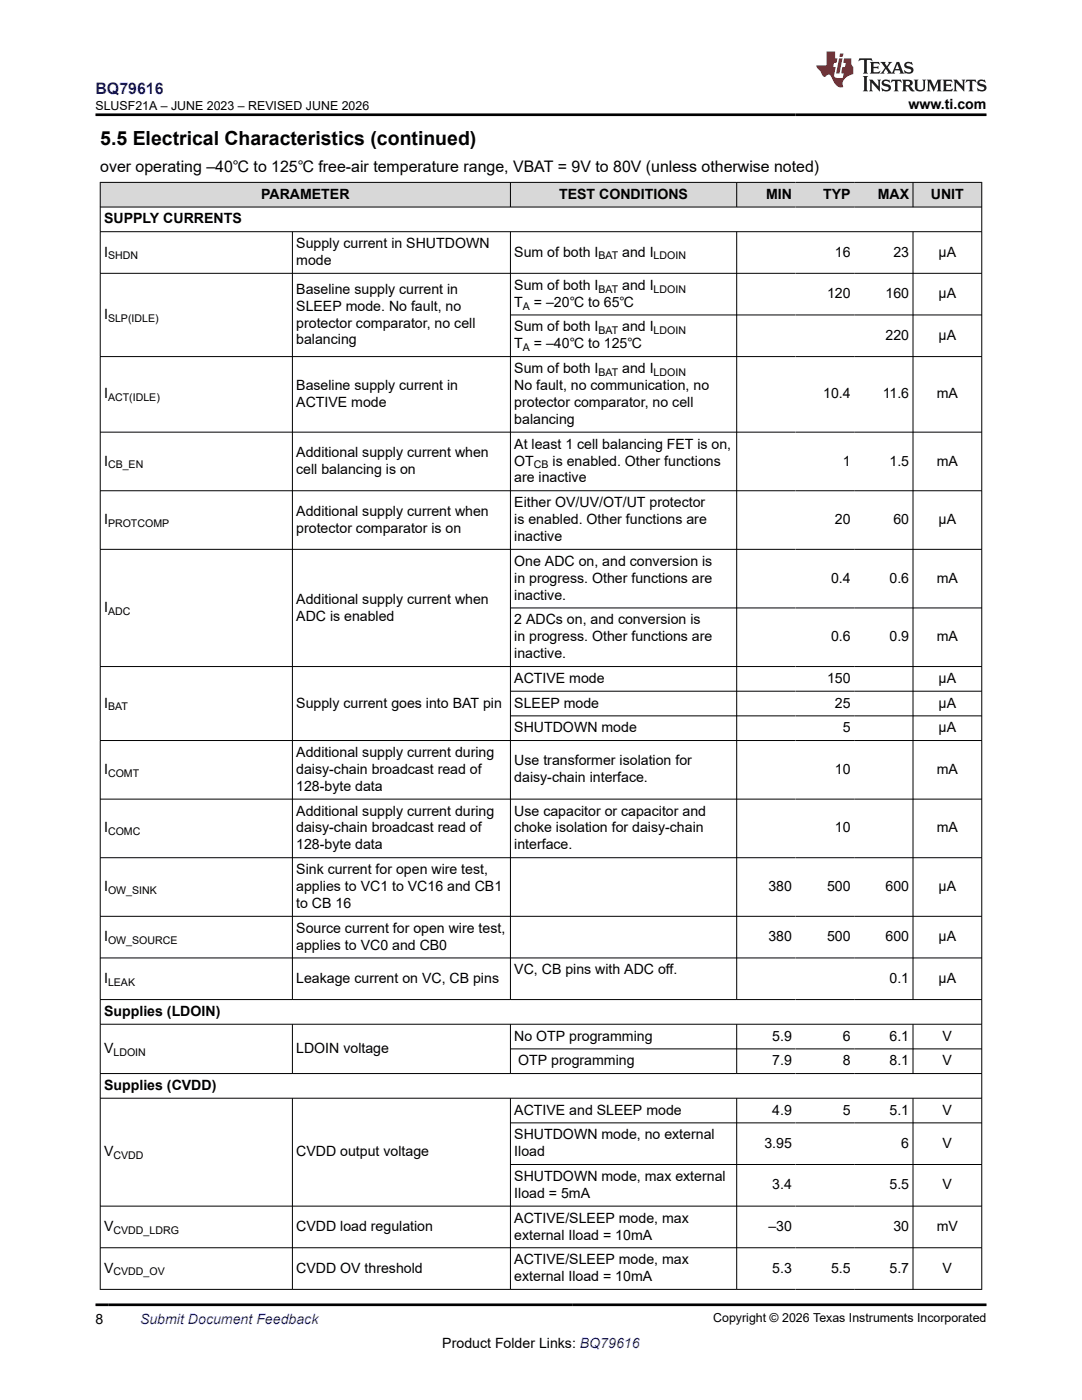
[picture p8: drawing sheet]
<svg xmlns="http://www.w3.org/2000/svg" width="216mm" height="279mm" viewBox="0 0 216 279" stroke-linecap="round" stroke-linejoin="round" font-family="sans-serif">
<defs><g id="words">
<text font-size="3.9" x="20" y="28.8">5.5 Electrical Characteristics (continued)</text>
<text font-size="3.2" fill="#00f" x="19" y="18.7">BQ79616</text>
<text font-size="3.2" x="20" y="34.3">over operating –40℃ to 125℃ free-air temperature range, VBAT = 9V to 80V (unless otherwise noted)</text>
<g font-size="2.8">
<text x="181.3" y="21.8">www.ti.com</text>
<text x="52.1" y="39.7">PARAMETER</text>
<text x="111.6" y="39.7">TEST CONDITIONS</text>
<text x="152.8" y="39.7">MIN</text>
<text x="164.3" y="39.7">TYP</text>
<text x="175.1" y="39.7">MAX</text>
<text x="185.7" y="39.7">UNIT</text>
<text x="20.8" y="44.6">SUPPLY CURRENTS</text>
<text x="20.8" y="51.2">I</text>
<text x="59.1" y="49.5">Supply current in SHUTDOWN</text>
<text x="59.1" y="52.9">mode</text>
<text x="102.6" y="51.2">Sum of both I</text>
<text x="124.1" y="51.2">and I</text>
<text x="166.6" y="51.2">16</text>
<text x="178.3" y="51.2">23</text>
<text x="187.3" y="51.2">µA</text>
<text x="59.1" y="58.6">Baseline supply current in</text>
<text x="102.6" y="57.8">Sum of both I</text>
<text x="124.1" y="57.8">and I</text>
<text x="165" y="59.5">120</text>
<text x="176.7" y="59.5">160</text>
<text x="187.3" y="59.5">µA</text>
<text x="20.8" y="63.7">I</text>
<text x="59.1" y="62">SLEEP mode. No fault, no</text>
<text x="59.1" y="65.4">protector comparator, no cell</text>
<text x="102.6" y="61.2">T</text>
<text x="106.5" y="61.2">= –20℃ to 65℃</text>
<text x="59.1" y="68.7">balancing</text>
<text x="102.6" y="66.1">Sum of both I</text>
<text x="102.6" y="69.5">T</text>
<text x="106.5" y="69.5">= –40℃ to 125℃</text>
<text x="124.1" y="66.1">and I</text>
<text x="176.7" y="67.8">220</text>
<text x="187.3" y="67.8">µA</text>
<text x="59.1" y="77.8">Baseline supply current in</text>
<text x="102.6" y="74.4">Sum of both I</text>
<text x="102.6" y="77.8">No fault, no communication, no</text>
<text x="124.1" y="74.4">and I</text>
<text x="20.8" y="79.5">I</text>
<text x="59.1" y="81.2">ACTIVE mode</text>
<text x="102.6" y="81.2">protector comparator, no cell</text>
<text x="164.3" y="79.5">10.4</text>
<text x="176.1" y="79.5">11.6</text>
<text x="186.9" y="79.5">mA</text>
<text x="102.6" y="84.6">balancing</text>
<text x="102.6" y="89.5">At least 1 cell balancing FET is on,</text>
<text x="20.8" y="92.9">I</text>
<text x="59.1" y="91.2">Additional supply current when</text>
<text x="59.1" y="94.6">cell balancing is on</text>
<text x="102.6" y="92.9">OT</text>
<text x="110.3" y="92.9">is enabled. Other functions</text>
<text x="168.2" y="92.9">1</text>
<text x="177.5" y="92.9">1.5</text>
<text x="186.9" y="92.9">mA</text>
<text x="102.6" y="96.3">are inactive</text>
<text x="102.6" y="101.2">Either OV/UV/OT/UT protector</text>
<text x="20.8" y="104.6">I</text>
<text x="59.1" y="102.9">Additional supply current when</text>
<text x="59.1" y="106.3">protector comparator is on</text>
<text x="102.6" y="104.6">is enabled. Other functions are</text>
<text x="102.6" y="108">inactive</text>
<text x="166.6" y="104.6">20</text>
<text x="178.3" y="104.6">60</text>
<text x="187.3" y="104.6">µA</text>
<text x="102.6" y="112.9">One ADC on, and conversion is</text>
<text x="102.6" y="116.3">in progress. Other functions are</text>
<text x="102.6" y="119.7">inactive.</text>
<text x="165.8" y="116.3">0.4</text>
<text x="177.5" y="116.3">0.6</text>
<text x="186.9" y="116.3">mA</text>
<text x="20.8" y="122.1">I</text>
<text x="59.1" y="120.4">Additional supply current when</text>
<text x="59.1" y="123.8">ADC is enabled</text>
<text x="102.6" y="124.6">2 ADCs on, and conversion is</text>
<text x="102.6" y="128">in progress. Other functions are</text>
<text x="102.6" y="131.4">inactive.</text>
<text x="165.8" y="128">0.6</text>
<text x="177.5" y="128">0.9</text>
<text x="186.9" y="128">mA</text>
<text x="102.6" y="136.3">ACTIVE mode</text>
<text x="165" y="136.3">150</text>
<text x="187.3" y="136.3">µA</text>
<text x="20.8" y="141.2">I</text>
<text x="59.1" y="141.2">Supply current goes into BAT pin</text>
<text x="102.6" y="141.2">SLEEP mode</text>
<text x="166.6" y="141.2">25</text>
<text x="187.3" y="141.2">µA</text>
<text x="102.6" y="146.1">SHUTDOWN mode</text>
<text x="168.2" y="146.1">5</text>
<text x="187.3" y="146.1">µA</text>
<text x="20.8" y="154.4">I</text>
<text x="59.1" y="151.1">Additional supply current during</text>
<text x="59.1" y="154.4">daisy-chain broadcast read of</text>
<text x="102.6" y="152.8">Use transformer isolation for</text>
<text x="166.6" y="154.4">10</text>
<text x="186.9" y="154.4">mA</text>
<text x="59.1" y="157.8">128-byte data</text>
<text x="102.6" y="156.1">daisy-chain interface.</text>
<text x="20.8" y="166.1">I</text>
<text x="59.1" y="162.8">Additional supply current during</text>
<text x="59.1" y="166.1">daisy-chain broadcast read of</text>
<text x="102.6" y="162.8">Use capacitor or capacitor and</text>
<text x="102.6" y="166.1">choke isolation for daisy-chain</text>
<text x="166.6" y="166.1">10</text>
<text x="186.9" y="166.1">mA</text>
<text x="59.1" y="169.5">128-byte data</text>
<text x="102.6" y="169.5">interface.</text>
<text x="20.8" y="177.8">I</text>
<text x="59.1" y="174.5">Sink current for open wire test,</text>
<text x="59.1" y="177.8">applies to VC1 to VC16 and CB1</text>
<text x="153.3" y="177.8">380</text>
<text x="165" y="177.8">500</text>
<text x="176.7" y="177.8">600</text>
<text x="187.3" y="177.8">µA</text>
<text x="59.1" y="181.2">to CB 16</text>
<text x="20.8" y="187.8">I</text>
<text x="59.1" y="186.1">Source current for open wire test,</text>
<text x="59.1" y="189.5">applies to VC0 and CB0</text>
<text x="153.3" y="187.8">380</text>
<text x="165" y="187.8">500</text>
<text x="176.7" y="187.8">600</text>
<text x="187.3" y="187.8">µA</text>
<text x="20.8" y="196.1">I</text>
<text x="59.1" y="196.1">Leakage current on VC, CB pins</text>
<text x="102.6" y="194.5">VC, CB pins with ADC off.</text>
<text x="177.5" y="196.1">0.1</text>
<text x="187.3" y="196.1">µA</text>
<text x="20.8" y="202.8">Supplies (LDOIN)</text>
<text x="102.6" y="207.7">No OTP programming</text>
<text x="154.1" y="207.7">5.9</text>
<text x="168.2" y="207.7">6</text>
<text x="177.5" y="207.7">6.1</text>
<text x="188.1" y="207.7">V</text>
<text x="20.8" y="210.1">V</text>
<text x="59.1" y="210.1">LDOIN voltage</text>
<text x="103.4" y="212.6">OTP programming</text>
<text x="154.1" y="212.6">7.9</text>
<text x="168.2" y="212.6">8</text>
<text x="177.5" y="212.6">8.1</text>
<text x="188.1" y="212.6">V</text>
<text x="20.8" y="217.5">Supplies (CVDD)</text>
<text x="102.6" y="222.4">ACTIVE and SLEEP mode</text>
<text x="102.6" y="227.4">SHUTDOWN mode, no external</text>
<text x="154.1" y="222.4">4.9</text>
<text x="168.2" y="222.4">5</text>
<text x="177.5" y="222.4">5.1</text>
<text x="188.1" y="222.4">V</text>
<text x="20.8" y="230.8">V</text>
<text x="59.1" y="230.8">CVDD output voltage</text>
<text x="102.6" y="230.8">Iload</text>
<text x="152.5" y="229.1">3.95</text>
<text x="179.8" y="229.1">6</text>
<text x="188.1" y="229.1">V</text>
<text x="102.6" y="235.7">SHUTDOWN mode, max external</text>
<text x="102.6" y="239.1">Iload = 5mA</text>
<text x="154.1" y="237.4">3.4</text>
<text x="177.5" y="237.4">5.5</text>
<text x="188.1" y="237.4">V</text>
<text x="20.8" y="245.7">V</text>
<text x="59.1" y="245.7">CVDD load regulation</text>
<text x="102.6" y="244">ACTIVE/SLEEP mode, max</text>
<text x="153.3" y="245.7">–30</text>
<text x="178.3" y="245.7">30</text>
<text x="186.9" y="245.7">mV</text>
<text x="102.6" y="247.4">external Iload = 10mA</text>
<text x="20.8" y="254">V</text>
<text x="59.1" y="254">CVDD OV threshold</text>
<text x="102.6" y="252.3">ACTIVE/SLEEP mode, max</text>
<text x="102.6" y="255.7">external Iload = 10mA</text>
<text x="154.1" y="254">5.3</text>
<text x="165.8" y="254">5.5</text>
<text x="177.5" y="254">5.7</text>
<text x="188.1" y="254">V</text>
<text x="19" y="264.2">8</text>
<text x="88.3" y="269">Product Folder Links: BQ79616</text>
</g>
<text font-size="2.8" fill="#00f" x="27.9" y="264.2">Submit Document Feedback</text>
<g font-size="2.5">
<text x="19" y="21.9">SLUSF21A – JUNE 2023 – REVISED JUNE 2026</text>
<text x="142.3" y="263.9">Copyright © 2026 Texas Instruments Incorporated</text>
</g>
<g font-size="2.1">
<text x="21.6" y="51.8">SHDN</text>
<text x="119.4" y="51.8">BAT</text>
<text x="130.4" y="51.8">LDOIN</text>
<text x="119.4" y="58.4">BAT</text>
<text x="130.4" y="58.4">LDOIN</text>
<text x="21.6" y="64.2">SLP(IDLE)</text>
<text x="104.3" y="61.8">A</text>
<text x="104.3" y="70.1">A</text>
<text x="119.4" y="66.7">BAT</text>
<text x="130.4" y="66.7">LDOIN</text>
<text x="119.4" y="75">BAT</text>
<text x="130.4" y="75">LDOIN</text>
<text x="21.6" y="80.1">ACT(IDLE)</text>
<text x="21.6" y="93.5">CB_EN</text>
<text x="106.5" y="93.5">CB</text>
<text x="21.6" y="105.2">PROTCOMP</text>
<text x="21.6" y="122.7">ADC</text>
<text x="21.6" y="141.8">BAT</text>
<text x="21.6" y="155">COMT</text>
<text x="21.6" y="166.7">COMC</text>
<text x="21.6" y="178.4">OW_SINK</text>
<text x="21.6" y="188.4">OW_SOURCE</text>
<text x="21.6" y="196.7">LEAK</text>
<text x="22.6" y="210.7">LDOIN</text>
<text x="22.6" y="231.3">CVDD</text>
<text x="22.6" y="246.2">CVDD_LDRG</text>
<text x="22.6" y="254.5">CVDD_OV</text>
</g>
</g></defs>
<g fill="#d8d8d8">
<path d="M20 36.4h175.9v4.9h-175.9z" fill-rule="evenodd"/>
<path d="M20.1 36.5h81.7v4.8h-81.7z" fill-rule="evenodd"/>
<path d="M101.9 36.5h45v4.8h-45z" fill-rule="evenodd"/>
<path d="M147.1 36.5h11.6v4.8h-11.6z" fill-rule="evenodd"/>
<path d="M158.7 36.5h11.8v4.8h-11.8z" fill-rule="evenodd"/>
<path d="M170.5 36.5h11.6v4.8h-11.6z" fill-rule="evenodd"/>
<path d="M182.2 36.5h13.6v4.8h-13.6z" fill-rule="evenodd"/>
</g>
<g fill="none" stroke="#000" stroke-width=".2">
<path d="M19.9 36.4h176.1M20 36.3v221.1M101.9 36.3v5.1M147 36.3v5.1M182.2 36.3v5.1M195.9 36.3v221.1M19.9 41.3h176.1M19.9 46.2h176.1M19.9 54.5h176.1M58.3 46.2v153.3M101.9 46.2v153.3M147 46.2v153.3"/>
<path d="M182.2 46.2v153.3M101.9 62.9h94.1M196 71.2h-176.1M19.9 86.2h176.1M19.9 97.9h176.1M19.9 109.6h176.1M101.9 121.3h94.1M101.9 137.9h94.1M196 133h-176.1M19.9 159.5h176.1M101.9 142.9h94.1M196 147.8h-176.1"/>
<path d="M19.9 171.2h176.1M19.9 182.9h176.1M19.9 191.2h176.1M19.9 199.5h176.1M19.9 204.4h176.1M19.9 214.3h176.1M19.9 219.2h176.1M58.3 204.4v9.9M58.3 219.2v38.2M101.9 204.4v9.9M101.9 219.2v38.2M101.9 209.3h94.1"/>
<path d="M147 204.4v9.9M147 219.2v38.2M182.2 204.4v9.9M182.2 219.2v38.2M101.9 224.1h94.1M101.9 232.4h94.1M19.9 249h176.1M19.9 257.3h176.1M196 240.7h-176.1"/>
</g>
<path d="M171.5 11.6l-.2 .6 .5-.2h.6v.1v2.2l-.2 .4h1l-.2-.4v-2.2v-.1h.5l.6 .2-.2-.6zM173.6 12.4l.2 .3v1.6l-.2 .4h1.9l.1-.6a1.08 1.08 0 0 1-1.3 .2v-.7h.6l.4 .2v-.7l-.4 .2h-.6v-.5l.2-.2a1 1 0 0 1 1 .3l-.1-.5zM175.7 12.4l.9 1.1-1 1.2h.9l-.2-.2 .5-.8 .4 .8-.2 .2h1.6l-.2-.2 .2-.5h.9l.1 .5-.1 .2h.9l-.2-.4-.8-1.9h-.5l-.9 2.1-.9-1.1 .9-1h-.8l.2 .2-.4 .6-.4-.6 .2-.2zM179 12.8l.4 1h-.7zM180.7 12.5a.65 .65 0 0 0-.2 .7 .65 .65 0 0 0 .6 .5l.6 .1 .1 .3a.79 .79 0 0 1-.7 .4 .79 .79 0 0 1-.7-.5l.1 .7 .2-.1a.93 .93 0 0 0 1.1 0 .93 .93 0 0 0 .4-.9 1.46 1.46 0 0 0-1.2-.6l-.1-.3a1.09 1.09 0 0 1 1.2 .2l-.2-.6-.1 .1-.5-.2zM172.2 15.2l.2 .4v2.2l-.2 .4h1l-.2-.4v-2.2l.2-.4zM173.4 15.9l.2 .4v1.5l-.2 .4h.8l-.3-.4 .1-1.3 1.6 1.8v-2l.2-.4h-.7l.1 .2 .1 1.1-1.2-1.3zM176.2 16a.65 .65 0 0 0-.2 .8 .65 .65 0 0 0 .6 .4l.6 .2 .1 .2a.79 .79 0 0 1-.7 .4 .79 .79 0 0 1-.7-.5l.1 .7 .2-.1a.93 .93 0 0 0 1.1 .1 .93 .93 0 0 0 .4-1 1.46 1.46 0 0 0-1.2-.5l-.1-.4a1.09 1.09 0 0 1 1.2 .2l-.1-.6-.2 .1-.5-.1zM177.9 15.9l-.1 .6a.63 .63 0 0 1 .8-.3v1.6l-.3 .4h1l-.2-.4v-1.6a.66 .66 0 0 1 .8 .3l-.1-.6zM180 15.9l.2 .4v1.5l-.2 .4h1l-.2-.2-.1-.7h.5l.1 .2a.79 .79 0 0 0 1.2 .6l-1-.9a.61 .61 0 0 0 .6-.6 .61 .61 0 0 0-.5-.7zM180.8 16.2h.1a.47 .47 0 0 1 .5 .1 .47 .47 0 0 1 .1 .5l-.1 .1-.7 .1zM182.3 15.9l.2 .2a2.27 2.27 0 0 0 .4 2 1.04 1.04 0 0 0 1.7-.7v-1.3l.2-.2h-.8l.2 .4v1.1a.6 .6 0 0 1-.6 .6 .6 .6 0 0 1-.6-.6v-1.1l.3-.4zM184.9 15.9l.2 .4v1.5l-.2 .4h.8l-.3-.4v-1.4l.9 1.9 .9-1.9v1.4l-.3 .4h1l-.2-.4v-1.5l.2-.4h-.8l-.7 1.5-.6-1.5zM188.1 15.9l.2 .4v1.5l-.2 .4h1.9l.1-.6a1.09 1.09 0 0 1-1.3 .2v-.7h.6l.4 .2v-.6l-.4 .2h-.6v-.6l.2-.1a1.01 1.01 0 0 1 1 .3l-.1-.6zM190.2 15.9l.3 .4v1.5l-.3 .4h.8l-.2-.4v-1.3l1.6 1.8v-2l.2-.4h-.7l.2 .2v1.1l-1.2-1.3zM192.8 15.9l-.1 .6a.63 .63 0 0 1 .8-.3v1.6l-.3 .4h1l-.2-.4v-1.6a.66 .66 0 0 1 .8 .3l-.1-.6zM195.2 16a.65 .65 0 0 0-.2 .8 .65 .65 0 0 0 .6 .4l.6 .2 .2 .2a.79 .79 0 0 1-.7 .4 .79 .79 0 0 1-.7-.5l.1 .7 .2-.1a.93 .93 0 0 0 1 .1 .93 .93 0 0 0 .5-1 1.46 1.46 0 0 0-1.3-.5v-.4a1.09 1.09 0 0 1 1.2 .2l-.2-.6-.2 .1-.5-.1z" fill="#231f20"/>
<path d="M164.9 10.3v2.7h-2l.1 .4 .8 1a.95 .95 0 0 0 1 .9 .59 .59 0 0 1 .5-.4 .59 .59 0 0 1 .5 .3l.4 .8a1.59 1.59 0 0 0 2.1 1.4 1.61 1.61 0 0 1 1-2.3l1-.3-.1-1.5a1.59 1.59 0 0 1-.3-1.7h-1.5l-.2 .9h.6l-.2 .9h-.5l-.2 .9v.3l.4 .1-.1 .9h-.7a.73 .73 0 0 1-1-.7l.3-1.5h-.5l.1-.9h.5l.2-.9h-.5v-1.3zM167.4 11.6l-.6 3.1h.7l.6-3.1zM167.6 10.7l-.1 .6h.7l.1-.6z" fill="#ed1c24"/>
<path d="M19 22.9h177.8M19 260.4h177.8" fill="none" stroke="#000" stroke-width=".53"/>
<use href="#words"/>
</svg>
